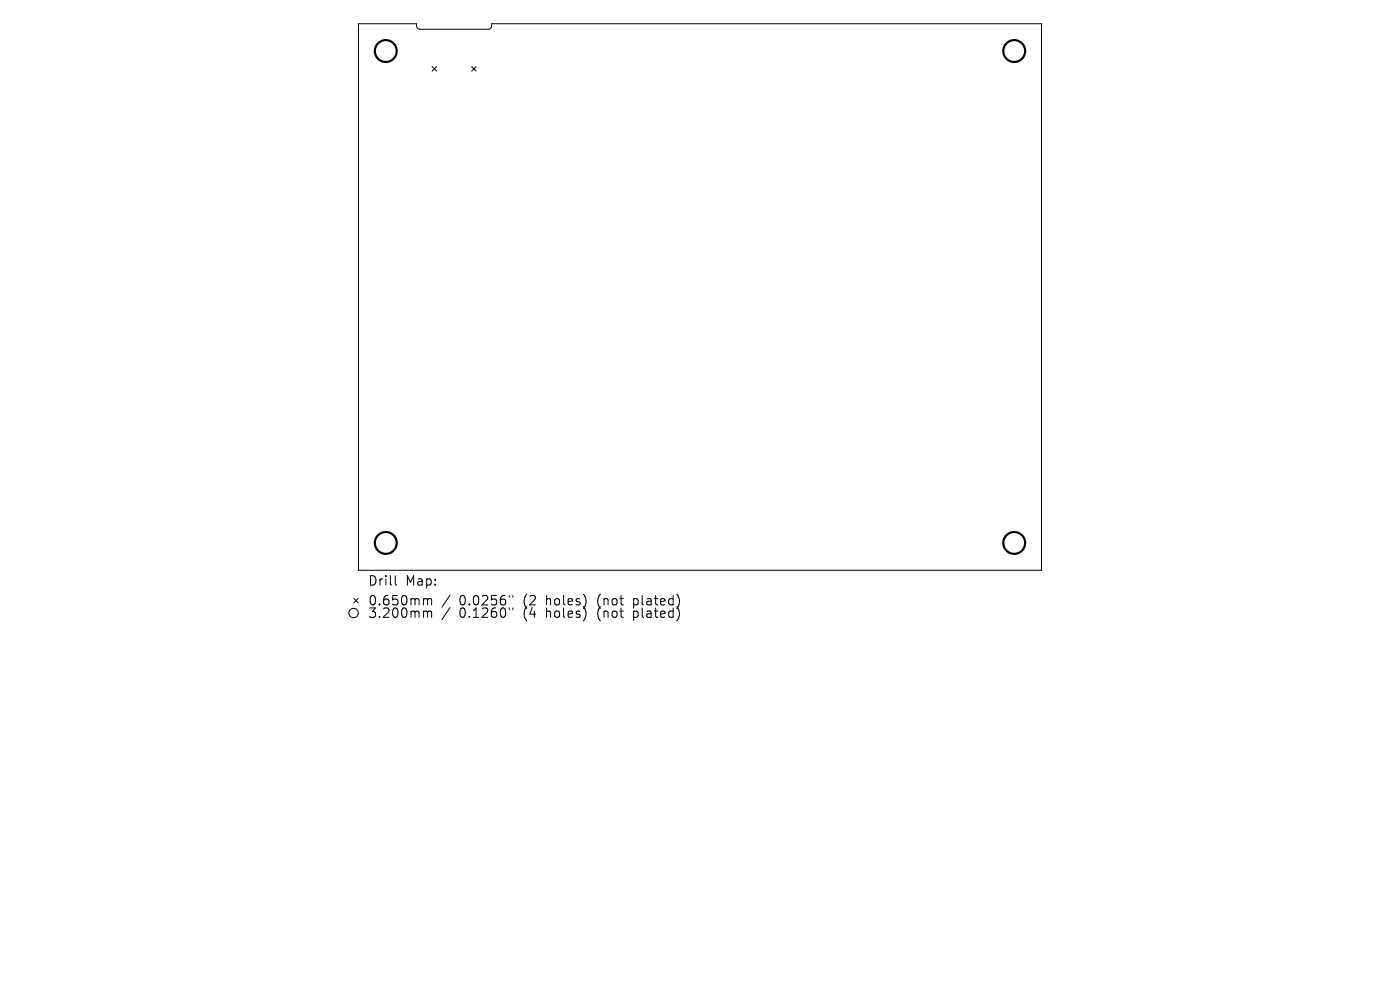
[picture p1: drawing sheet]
<svg xmlns="http://www.w3.org/2000/svg" width="297mm" height="210mm" viewBox="0 0 297 210" stroke-linecap="round" stroke-linejoin="round" font-family="sans-serif">
<defs><g id="words">
<g font-size="2.8">
<text x="78" y="124.5">Drill</text>
<text x="86" y="124.5">Map:</text>
<text x="78" y="128.7">0.650mm</text>
<text x="78" y="131.3">3.200mm</text>
<text x="97.5" y="128.7">0.0256&quot;</text>
<text x="97.5" y="131.3">0.1260&quot;</text>
<text x="111.2" y="128.7">(2</text>
<text x="111.2" y="131.3">(4</text>
<text x="116.1" y="128.7">holes)</text>
<text x="116.1" y="131.3">holes)</text>
<text x="127.2" y="128.7">(not</text>
<text x="127.2" y="131.3">(not</text>
<text x="135" y="128.7">plated)</text>
<text x="135" y="131.3">plated)</text>
</g>
</g></defs>
<g fill="none" stroke="#000" stroke-width=".21">
<path d="M76 5h12.4v.5a.72 .72 0 0 0 .7 .7h14.5a.72 .72 0 0 0 .7-.7v-.5h116.7v116h-145zM91.7 14.1l.9 1M92.6 14.1l-.9 1M100 14.1l1 1M101 14.1l-1 1M75.1 126.9l.9 1M76 126.9l-.9 1M83.9 122.1v1.7l.2 .3M90.1 127l.5 .1 .1 .2M90.1 129.6h.3l.3 .3M90.7 127.3l.3-.3 .5 .1 .1 1.2M90.7 127.3v1"/>
<path d="M90.7 129.9v1.1M90.7 129.9l.3-.3 .5 .1 .1 1.3M95.5 126.2l-1.7 2.6M95.5 128.9l-1.7 2.5M108 126.3v.4M108 129v.3M108.8 126.3v.4M108.8 129v.3"/>
<circle cx="75" cy="130" r="1"/>
</g>
<g fill="none" stroke="#000" stroke-width=".46">
<circle cx="81.8" cy="10.8" r="2.32"/>
<circle cx="215.2" cy="10.8" r="2.32"/>
<circle cx="81.8" cy="115.2" r="2.32"/>
<circle cx="215.2" cy="115.2" r="2.32"/>
</g>
<use href="#words"/>
</svg>
